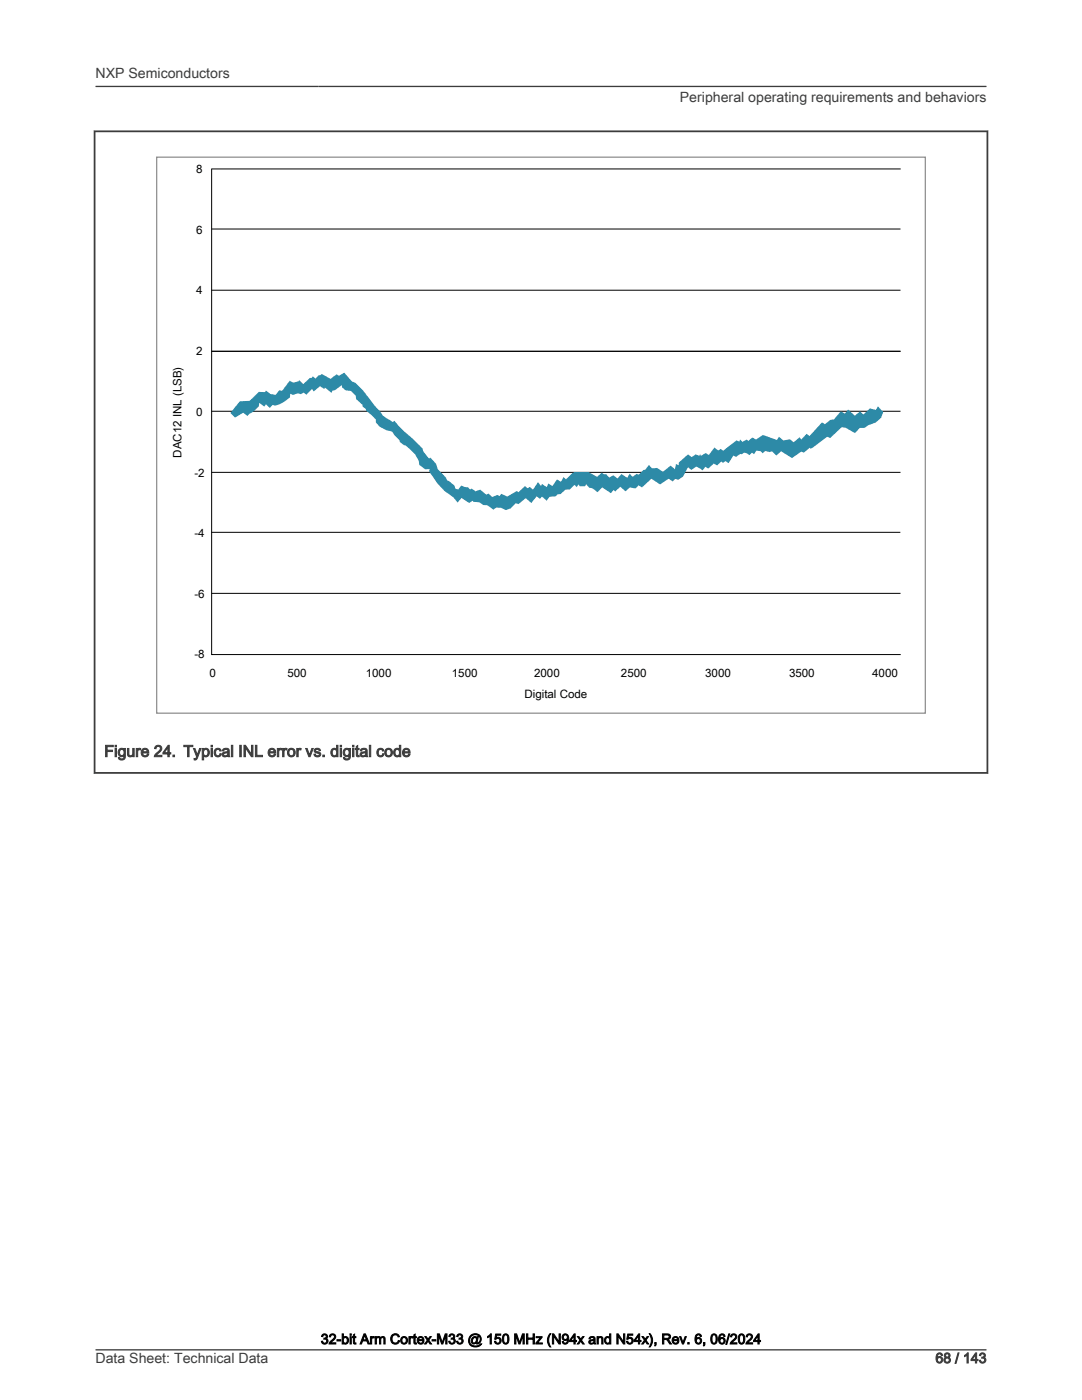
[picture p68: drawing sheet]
<svg xmlns="http://www.w3.org/2000/svg" width="216mm" height="279mm" viewBox="0 0 216 279" stroke-linecap="round" stroke-linejoin="round" font-family="sans-serif">
<defs><g id="words">
<text font-size="3.2" fill="#3c3c3c" x="20.8" y="151">Figure 24. Typical INL error vs. digital code</text>
<g font-size="2.8" fill="#3c3c3c">
<text x="19" y="15.6">NXP Semiconductors</text>
<text x="135.7" y="20.4">Peripheral operating requirements and behaviors</text>
<text x="19" y="272">Data Sheet: Technical Data</text>
<text x="186.7" y="272">68 / 143</text>
</g>
<text font-size="2.8" x="64" y="268.2">32-bit Arm Cortex-M33 @ 150 MHz (N94x and N54x), Rev. 6, 06/2024</text>
<g font-size="2.3">
<text x="39.2" y="34.6">8</text>
<text x="39.2" y="46.6">6</text>
<text x="39.2" y="58.8">4</text>
<text x="39.2" y="70.8">2</text>
<text x="39.2" y="83">0</text>
<text x="36.2" y="91.4" transform="rotate(-90 36.2 91.4)">DAC12 INL (LSB)</text>
<text x="38.8" y="95.2">-2</text>
<text x="38.8" y="107.1">-4</text>
<text x="38.8" y="119.4">-6</text>
<text x="38.8" y="131.3">-8</text>
<text x="41.8" y="135.1">0</text>
<text x="57.4" y="135.1">500</text>
<text x="73" y="135.1">1000</text>
<text x="90.2" y="135.1">1500</text>
<text x="106.6" y="135.1">2000</text>
<text x="123.9" y="135.1">2500</text>
<text x="140.7" y="135.1">3000</text>
<text x="157.4" y="135.1">3500</text>
<text x="174" y="135.1">4000</text>
<text x="104.6" y="139.3">Digital Code</text>
</g>
</g></defs>
<path d="M42.2 33.7v96.9h137.5M42.2 33.7h137.5M42.2 57.9h137.5M42.2 45.7h137.5M42.2 70.1h137.5M42.2 94.3h137.5M42.2 82.1h137.5M42.2 106.2h137.5M42.2 118.4h137.5" fill="none" stroke="#000" stroke-width=".2"/>
<path d="M47.9 80.1l1.9-.1 1.8-1.8 1.3 .1 .2-.4 .8 .7 1.1 .2 .7-.9 .6 .1 1.5-2 .7 .4 1-.3 .2-.2 .8 .8 1.3-1.3h.4l.2-.3 .6 .5 .5-.7 .7-.3 1.8 1 1.2-.9 .4 .3 1.1-.6 1.5 1.7 .7 .3 1.6 1.6 3.9 5 2 1.2 .3-.2 1.9 2.1 3.2 2.9 .5 .5 .2 .6 1.1 1.4 .3-.2 1.1 1.3 .3 1 1.7 1.7 .2 .6 1.5 1.1 .2 .5 .6 .2 .5-.8 .7 .3 .7 .1 .4 .4 .3-.2 .8 .5 .9-.3 1.2 1 .5-.2 .7 .7 1-.4 .5 .2 .3-.5 1.2 .6 1.9-1.1 .4 .2 1.3-1.2 .5 .5 .4-.3 .7 .5 1-1.5 .5 .8 .2-.4 1 .6 .3-.7 .8 .5 .9-1.3 .8 .5 .5-1 .5 .5 1.5-1.4h3.1l1.6 .9 1-.9 .4 .4 .4-.1 .7 .7 .8-.5 .8 .7 .8-.9 1.2 .8 .4-.9 .6 .7 .8-.6 .5 .1 .9-.9h.3l.8-1 .6 .7 1-.1 1.2 .8 1.5-1.3 .9 .8 .2-1.1 .5 .2 .1-.5 1.8-1.6 .7 .5 .8-.5 .7 .3 .2-.4 .1 .4 1-.6 .6 .4 1.1-1.5 .8 .6 .5-.3 .5 .4 2.6-2.1 .6 .2 .2-.4 .4 .5 .9-.5 .3 .3 .8-.7 .8 .4 1.3-.9 2.8 1 .4-.6 .9 .7 1.3-.2 .8 .6 1.1-1 .4 .4 1.1-1.1 .5 .4 2.5-2.7 .6 .4 1.1-.9 .7-.1 1.4-1.6 .8 .5 .6-.9 1.4 1.3 1-.9 .7 .6 1.3-1.2 1.2 .3 .4-.7 1 1.1-.4 1.2-1.1 .9-1.5 .6-.6 .5h-1l-1 1-1.8-1-.8-.1-2.3 2.1-.7-.2-2.8 2.2-.4 .1-.2-.1-1.2 .9-.5-.2-1.9 1.3-2.2-1.4-.9 .9-.9-.9-.4 .2-.9-.2-.5 .5-.4-.5-.8-.1-.5 .7-.5-.3-.5 .5-1-.5-.5 .3h-.3l-.8 .6-.6-.3-.9 1.5-.7-.4-.4 .4-.4-.3-.8 .8-.7-.4-1.1 1-.5-.3-.6 .7-1.3-.8-1 .7-.6-.6-1 1.9-1 .7-.6-.2-.5 .5-.8-.6-1.7 1.2-1.7-1.2-1.9 1.8-.7-.4-.6 .6-1.1-.2-.9 .7-1-.9-1 1-.3-.3-.6 .6-1.7-1.1-1 .9-1-.7-.7-.2-.5-.7-.3 .4h-1l-.3-.3-.3 .5-.5-.4-.9 .9h-.9l-.9 .9-.7 .1-.4 .4h-1.2l-.5 .8-1-.8-.3 .5-.7-.5-1.1 1.3-1.1-1-1.4 1.2-.6-.2-1 1.1-.9 .3-1-.5h-1l-.6 .4-1.1-.9h-.9l-.7-.6-1.2-.1-.2-.2-.7 .5-1.5-1-.8 .9-.9-1.1-1.7-1.2-1.4-1.5-1.7-2.5 .1-.4-.9 .1-1.1-.9-.2-.9-.7-1.3-1.9-1.7h-.3l-.8-.7-.1-.3-1-1-.5-.8-1.1-.3-1.4-.7-.7-.8v-.6l-1.9-1.7-.1-.4-.6-.4-.1-.4-1.2-1.1-.1-.8-1-.9-1-.1-.8-.6v-.5l-1.4 1.1h-.4l-.3 .5-1.2-1.1-.2 .3-.9-.5-1.2 1-.4-.5-1 1.2-.6-.5-.5 .4-.6-.2-1 .3-.6-.2v.7l-1 .8-1.9 .9-.6-.2-.6 .6-.7-.7-.4 .4-1-.7-.1 .7-1 1-1.2 .9-.9-.6-1.6 .9-.9-.9z" fill="#2d8aa7"/>
<path d="M31.3 31.4h153.3v110.9h-153.3z" fill="none" stroke="#919191" stroke-width=".26"/>
<path d="M18.7 26.2h178.5M18.9 26v128.4M197 26v128.4M18.7 154.3h178.5" fill="none" stroke="#3c3c3c" stroke-width=".35"/>
<path d="M19 17.3h177.8M19.1 269.4h177.7" fill="none" stroke="#3c3c3c" stroke-width=".26"/>
<use href="#words"/>
</svg>
